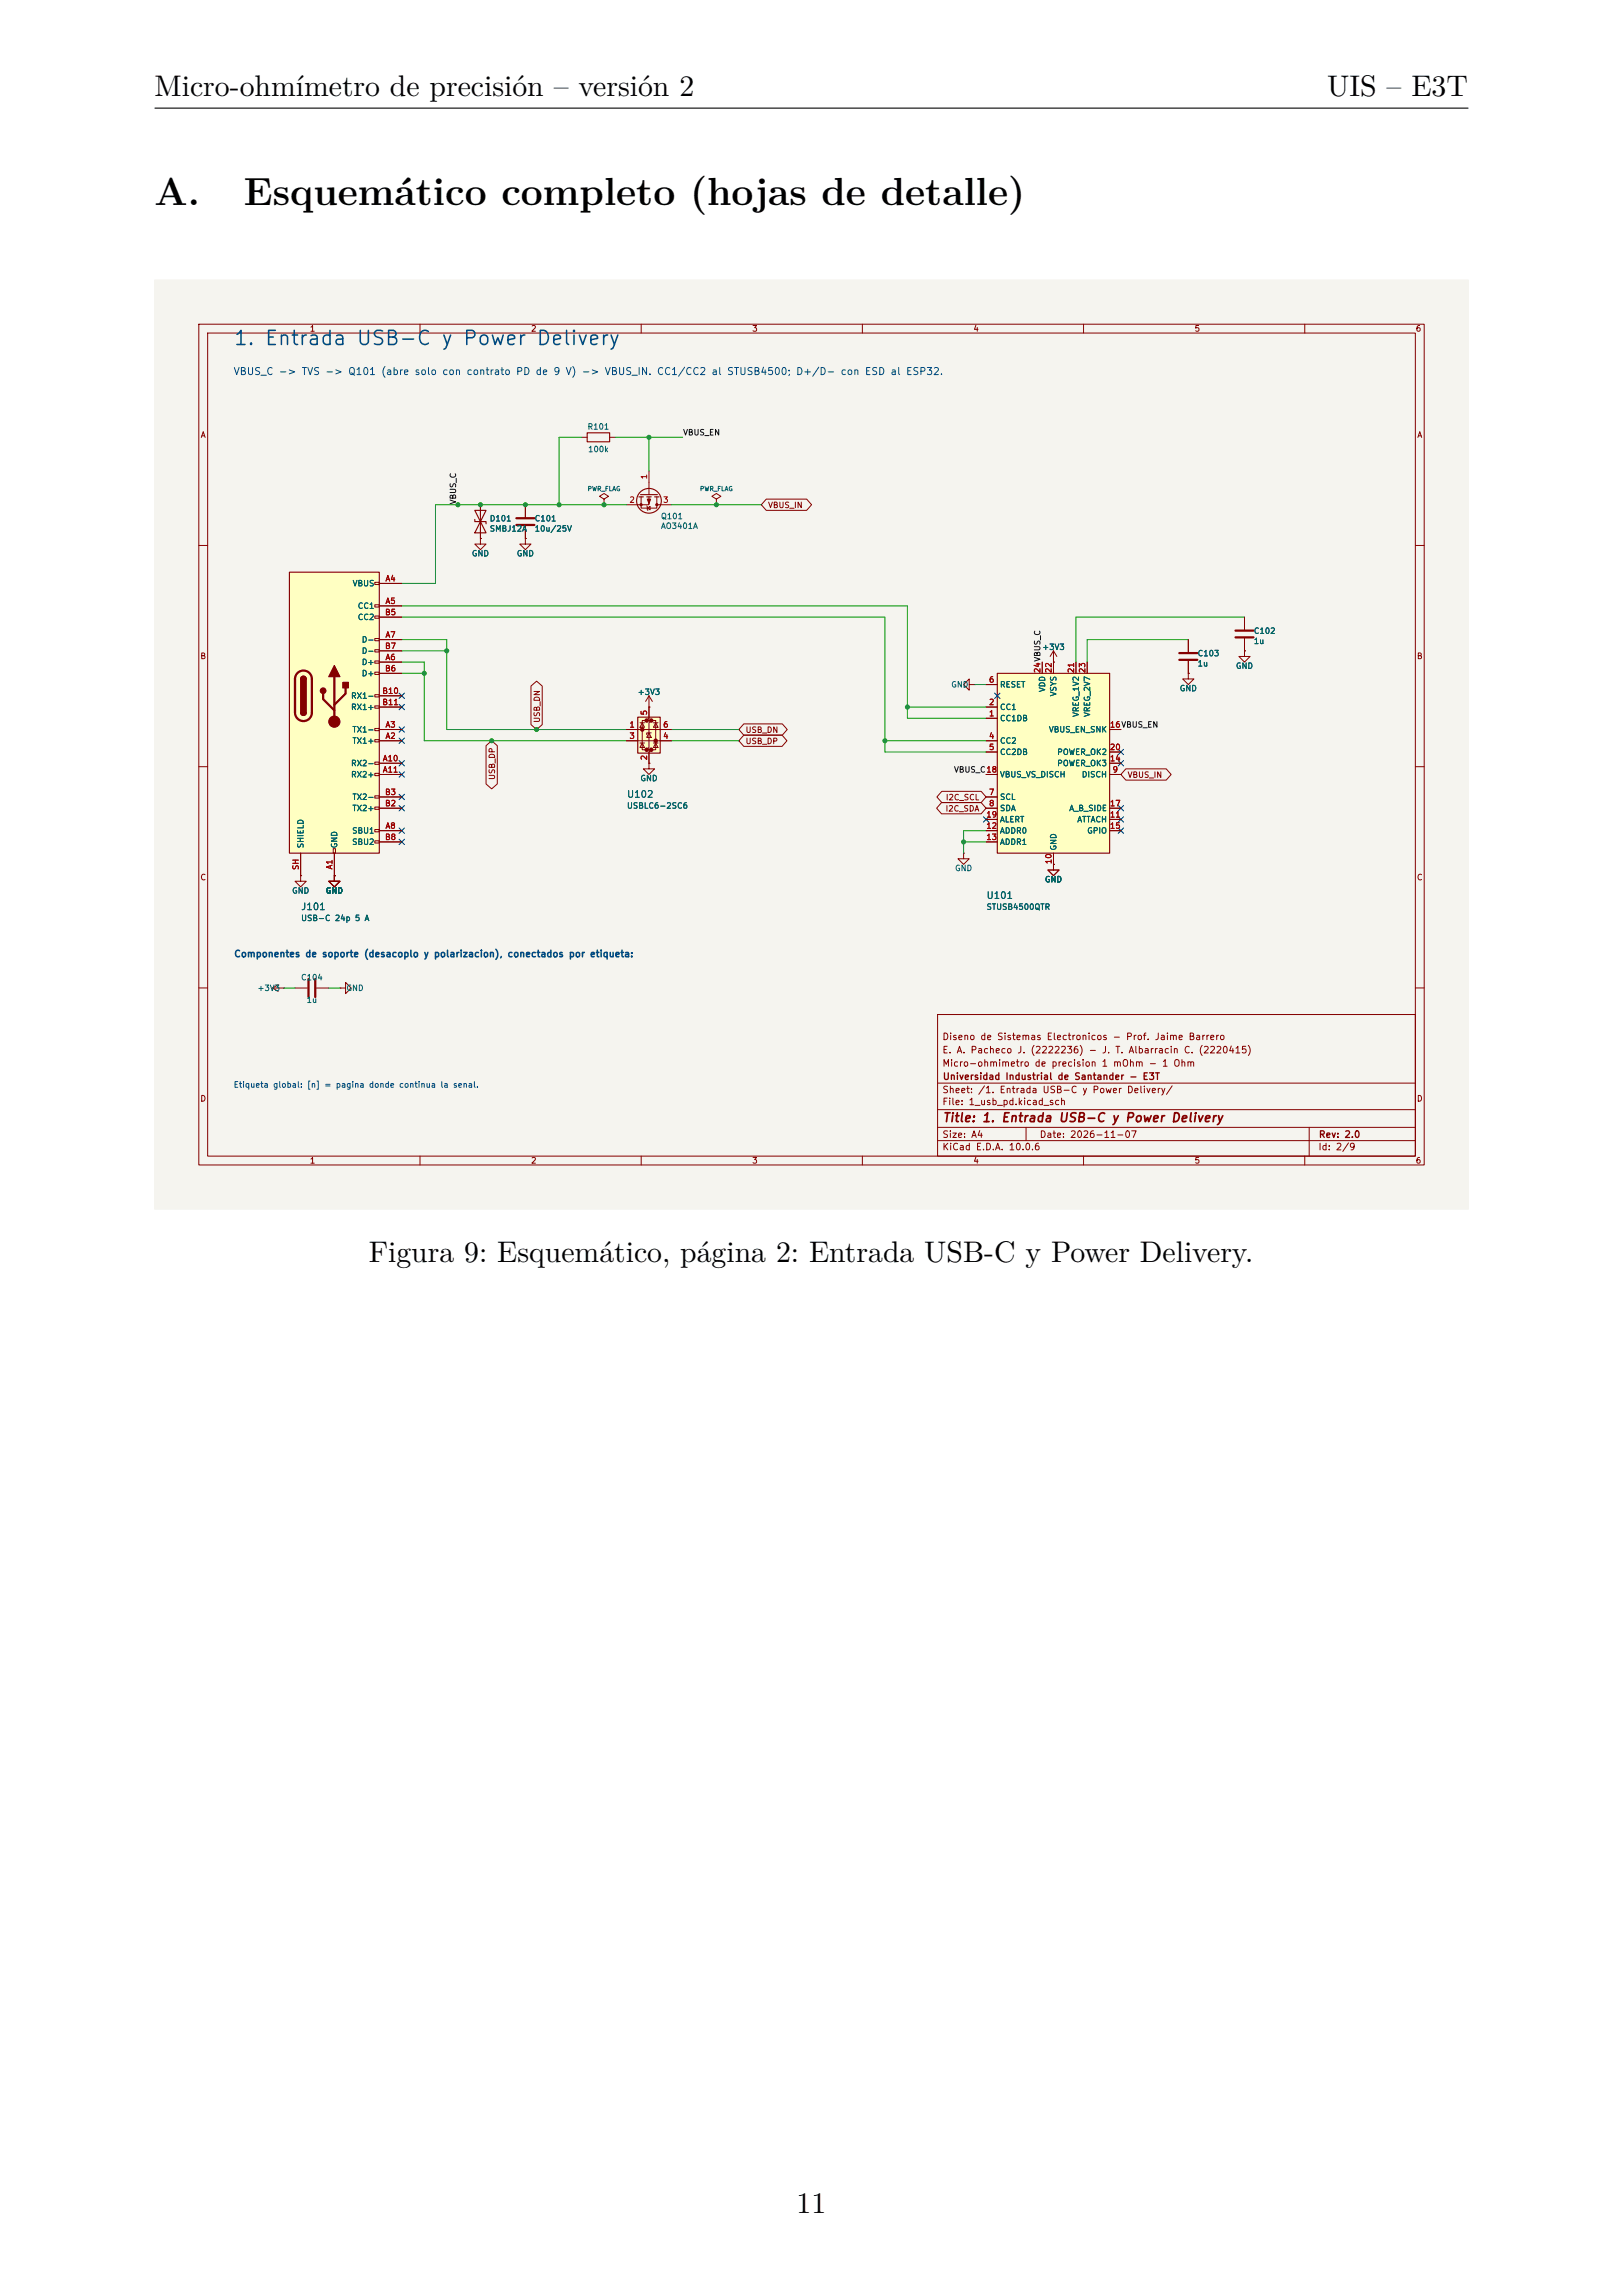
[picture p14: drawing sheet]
<svg xmlns="http://www.w3.org/2000/svg" width="210mm" height="297mm" viewBox="0 0 210 297" stroke-linecap="round" stroke-linejoin="round" font-family="sans-serif">
<defs><g id="words">
<g font-size="5.1">
<text x="20" y="26.6">A.</text>
<text x="31.6" y="26.6">Esquemático completo (hojas de detalle)</text>
</g>
<g font-size="3.8">
<text x="20" y="12.5">Micro-ohmímetro de precisión – versión 2</text>
<text x="171.7" y="12.5">UIS – E3T</text>
<text x="47.7" y="163.3">Figura 9: Esquemático, página 2: Entrada USB-C y Power Delivery.</text>
<text x="103.1" y="286.2">11</text>
</g>
<text font-size="1.8" fill="#004884" x="30.1" y="45.1">1. Entrada USB-C y Power Delivery</text>
<text font-size="1.2" fill="#840000" x="121.9" y="145.4">Title: 1. Entrada USB-C y Power Delivery</text>
<g font-size=".9" fill="#004884">
<text x="30.1" y="48.7">VBUS_C -&gt; TVS -&gt; Q101 (abre solo con contrato PD de 9 V) -&gt; VBUS_IN. CC1/CC2 al STUSB4500; D+/D- con ESD al ESP32.</text>
<text x="30.2" y="124">Componentes de soporte (desacoplo y polarizacion), conectados por etiqueta:</text>
</g>
<g font-size=".9" fill="#006464">
<text x="81.1" y="103.4">U102</text>
<text x="38.9" y="117.9">J101</text>
<text x="127.6" y="116.5">U101</text>
</g>
<g font-size=".9" fill="#840000">
<text x="121.9" y="136.5">E. A. Pacheco J. (2222236) - J. T. Albarracin C. (2220415)</text>
<text x="121.9" y="134.7">Diseno de Sistemas Electronicos - Prof. Jaime Barrero</text>
<text x="121.9" y="143.2">File: 1_usb_pd.kicad_sch</text>
<text x="121.9" y="141.6">Sheet: /1. Entrada USB-C y Power Delivery/</text>
<text x="121.9" y="138.2">Micro-ohmimetro de precision 1 mOhm - 1 Ohm</text>
<text x="121.9" y="139.9">Universidad Industrial de Santander - E3T</text>
<text x="121.9" y="149">KiCad E.D.A. 10.0.6</text>
<text x="121.9" y="147.4">Size: A4</text>
<text x="134.5" y="147.4">Date: 2026-11-07</text>
<text x="170.5" y="149">Id: 2/9</text>
<text x="170.6" y="147.4">Rev: 2.0</text>
</g>
<g font-size=".7" fill="#840000">
<text x="40" y="43.1">1</text>
<text x="68.6" y="43.1">2</text>
<text x="97.3" y="43.1">3</text>
<text x="125.9" y="43.1">4</text>
<text x="154.5" y="43.1">5</text>
<text x="183.1" y="43.1">6</text>
<text x="25.9" y="56.8">A</text>
<text x="183.3" y="56.8">A</text>
<text x="99.3" y="65.9">VBUS_IN</text>
<text x="25.8" y="85.4">B</text>
<text x="183.3" y="85.4">B</text>
<text x="70" y="93.6" transform="rotate(-90 70 93.6)">USB_DN</text>
<text x="96.4" y="95">USB_DN</text>
<text x="64.2" y="101" transform="rotate(-90 64.2 101)">USB_DP</text>
<text x="96.4" y="96.4">USB_DP</text>
<text x="145.8" y="100.8">VBUS_IN</text>
<text x="122.3" y="105.1">I2C_SDA</text>
<text x="122.3" y="103.7">I2C_SCL</text>
<text x="25.8" y="114.1">C</text>
<text x="183.3" y="114.1">C</text>
<text x="25.8" y="142.7">D</text>
<text x="183.3" y="142.7">D</text>
<text x="40" y="150.7">1</text>
<text x="68.6" y="150.7">2</text>
<text x="97.3" y="150.7">3</text>
<text x="125.9" y="150.7">4</text>
<text x="154.5" y="150.7">5</text>
<text x="183.1" y="150.7">6</text>
</g>
<g font-size=".7" fill="#006464">
<text x="76" y="55.7">R101</text>
<text x="76" y="58.7">100k</text>
<text x="63.3" y="67.6">D101</text>
<text x="63.3" y="68.9">SMBJ12A</text>
<text x="69.1" y="67.6">C101</text>
<text x="69.1" y="68.9">10u/25V</text>
<text x="85.4" y="67.3">Q101</text>
<text x="85.4" y="68.6">AO3401A</text>
<text x="45.6" y="76">VBUS</text>
<text x="61" y="72.2">GND</text>
<text x="66.8" y="72.2">GND</text>
<text x="46.2" y="78.9">CC1</text>
<text x="46.2" y="80.4">CC2</text>
<text x="46.7" y="83.3">D-</text>
<text x="162.2" y="82.2">C102</text>
<text x="162.2" y="83.5">1u</text>
<text x="46.7" y="86.2">D+</text>
<text x="46.7" y="87.7">D+</text>
<text x="46.7" y="84.7">D-</text>
<text x="123" y="89.1">GND</text>
<text x="129.3" y="89.1">RESET</text>
<text x="134.8" y="84.3">+3V3</text>
<text x="135.4" y="89.6" transform="rotate(-90 135.4 89.6)">VDD</text>
<text x="152.6" y="89.6">GND</text>
<text x="154.9" y="85.1">C103</text>
<text x="154.9" y="86.4">1u</text>
<text x="159.8" y="86.7">GND</text>
<text x="45.4" y="90.6">RX1-</text>
<text x="45.4" y="92">RX1+</text>
<text x="45.5" y="94.9">TX1-</text>
<text x="82.4" y="90.1">+3V3</text>
<text x="129.3" y="93.5">CC1DB</text>
<text x="129.3" y="92">CC1</text>
<text x="135.6" y="94.9">VBUS_EN_SNK</text>
<text x="136.9" y="90.2" transform="rotate(-90 136.9 90.2)">VSYS</text>
<text x="139.8" y="92.8" transform="rotate(-90 139.8 92.8)">VREG_1V2</text>
<text x="141.2" y="92.8" transform="rotate(-90 141.2 92.8)">VREG_2V7</text>
<text x="45.4" y="99.3">RX2-</text>
<text x="45.4" y="100.7">RX2+</text>
<text x="45.5" y="96.4">TX1+</text>
<text x="82.8" y="101.2">GND</text>
<text x="129.3" y="96.4">CC2</text>
<text x="129.3" y="97.8">CC2DB</text>
<text x="129.3" y="100.7">VBUS_VS_DISCH</text>
<text x="136.7" y="99.3">POWER_OK3</text>
<text x="136.7" y="97.8">POWER_OK2</text>
<text x="139.9" y="100.7">DISCH</text>
<text x="45.5" y="105.1">TX2+</text>
<text x="45.5" y="103.6">TX2-</text>
<text x="81.1" y="104.8">USBLC6-2SC6</text>
<text x="129.3" y="103.6">SCL</text>
<text x="129.3" y="105.1">SDA</text>
<text x="129.3" y="106.6">ALERT</text>
<text x="138.3" y="105.1">A_B_SIDE</text>
<text x="139.3" y="106.6">ATTACH</text>
<text x="39.5" y="109.8" transform="rotate(-90 39.5 109.8)">SHIELD</text>
<text x="43.8" y="109.8" transform="rotate(-90 43.8 109.8)">GND</text>
<text x="45.5" y="108">SBU1</text>
<text x="45.5" y="109.5">SBU2</text>
<text x="123.5" y="112.9">GND</text>
<text x="129.3" y="108">ADDR0</text>
<text x="129.3" y="109.5">ADDR1</text>
<text x="136.9" y="110.1" transform="rotate(-90 136.9 110.1)">GND</text>
<text x="140.6" y="108">GPIO</text>
<text x="37.7" y="115.8">GND</text>
<text x="38.9" y="119.3">USB-C 24p 5 A</text>
<text x="42.1" y="115.8">GND</text>
<text x="127.6" y="117.9">STUSB4500QTR</text>
<text x="135.1" y="114.3">GND</text>
<text x="33.2" y="128.4">+3V3</text>
<text x="38.9" y="127">C104</text>
<text x="39.6" y="129.9">1u</text>
<text x="44.8" y="128.4">GND</text>
</g>
<g font-size=".7" fill="#0f0f0f">
<text x="88.3" y="56.5">VBUS_EN</text>
<text x="59.2" y="65.3" transform="rotate(-90 59.2 65.3)">VBUS_C</text>
<text x="123.4" y="100.1">VBUS_C18</text>
</g>
<g font-size=".7" fill="#a90000">
<text x="81.4" y="65.2">2</text>
<text x="83.9" y="62.1" transform="rotate(-90 83.9 62.1)">1</text>
<text x="85.7" y="65.2">3</text>
<text x="49.8" y="75.4">A4</text>
<text x="49.7" y="79.8">B5</text>
<text x="49.8" y="78.3">A5</text>
<text x="49.8" y="82.7">A7</text>
<text x="49.4" y="89.9">B10</text>
<text x="49.7" y="87">B6</text>
<text x="49.7" y="84.1">B7</text>
<text x="49.8" y="85.6">A6</text>
<text x="127.9" y="88.5">6</text>
<text x="134.8" y="87.1" transform="rotate(-90 134.8 87.1)">24VBUS_C</text>
<text x="134.8" y="87.1" transform="rotate(-90 134.8 87.1)">24</text>
<text x="136.2" y="87.1" transform="rotate(-90 136.2 87.1)">22</text>
<text x="139.1" y="87.1" transform="rotate(-90 139.1 87.1)">21</text>
<text x="140.6" y="87.1" transform="rotate(-90 140.6 87.1)">23</text>
<text x="49.4" y="91.4">B11</text>
<text x="49.8" y="95.7">A2</text>
<text x="49.8" y="94.3">A3</text>
<text x="81.4" y="94.3">1</text>
<text x="81.4" y="95.7">3</text>
<text x="83.9" y="92.6" transform="rotate(-90 83.9 92.6)">5</text>
<text x="85.7" y="95.7">4</text>
<text x="85.7" y="94.3">6</text>
<text x="127.9" y="92.8">1</text>
<text x="127.9" y="91.4">2</text>
<text x="127.9" y="95.7">4</text>
<text x="143.5" y="94.3">16VBUS_EN</text>
<text x="143.5" y="94.3">16</text>
<text x="49.5" y="98.7">A10</text>
<text x="49.5" y="100.1">A11</text>
<text x="83.9" y="98.4" transform="rotate(-90 83.9 98.4)">2</text>
<text x="127.5" y="100.1">18</text>
<text x="127.9" y="97.2">5</text>
<text x="143.5" y="98.7">14</text>
<text x="143.5" y="97.2">20</text>
<text x="143.9" y="100.1">9</text>
<text x="49.7" y="104.5">B2</text>
<text x="49.7" y="103">B3</text>
<text x="49.8" y="107.4">A8</text>
<text x="127.5" y="107.4">12</text>
<text x="127.5" y="105.9">19</text>
<text x="127.9" y="103">7</text>
<text x="127.9" y="104.5">8</text>
<text x="143.5" y="105.9">11</text>
<text x="143.5" y="107.4">15</text>
<text x="143.5" y="104.5">17</text>
<text x="38.8" y="112.6" transform="rotate(-90 38.8 112.6)">SH</text>
<text x="43.2" y="112.5" transform="rotate(-90 43.2 112.5)">A1</text>
<text x="49.7" y="108.8">B8</text>
<text x="127.5" y="108.8">13</text>
<text x="136.2" y="111.9" transform="rotate(-90 136.2 111.9)">10</text>
</g>
<text font-size=".7" fill="#004884" x="30.2" y="140.9">Etiqueta global: [n] = pagina donde continua la senal.</text>
<g font-size=".6" fill="#006464">
<text x="76" y="63.7">PWR_FLAG</text>
<text x="90.5" y="63.7">PWR_FLAG</text>
</g>
</g></defs>
<path d="M20 14h170" fill="none" stroke="#000" stroke-width=".14"/>
<path d="M20 36.2h170v120.2h-170z" fill="#f5f4ef" stroke="#f5f4ef" stroke-width=".13"/>
<g fill="none" stroke="#840000" stroke-width=".13">
<path d="M25.7 41.9h158.6v108.8h-158.6zM26.9 43.1h156.2v106.5h-156.2zM54.3 41.9v1.2M83 41.9v1.2M111.6 41.9v1.2M140.2 41.9v1.2M168.8 41.9v1.2M25.7 70.6h1.2M68 69.7v.7h.7l-.7 .7-.7-.7h.7M68 69.7h.1M183.1 70.6h1.2M25.7 99.2h1.2"/>
<path d="M183.1 99.2h1.2M25.7 127.8h1.2M121.3 131.2h61.8v18.4h-61.8zM183.1 127.8h1.2M54.3 149.6v1.1M83 149.6v1.1M111.6 149.6v1.1M121.3 147.5h61.8M121.3 145.8h61.8M121.3 143.5h61.8M121.3 140.1h61.8M132.8 145.8v1.7"/>
<path d="M140.2 149.6v1.1M168.8 149.6v1.1M169.4 145.8v3.8"/>
</g>
<path d="M82.5 92.8h2.9v4.6h-2.9z" fill="#ffffc2"/>
<g fill="#840000" stroke="#840000" stroke-width=".29">
<circle cx="83.1" cy="94.4" r=".15"/>
<circle cx="83.7" cy="93.2" r=".15"/>
<circle cx="83.7" cy="97" r=".15"/>
<circle cx="84.3" cy="93.2" r=".15"/>
<circle cx="84.3" cy="97" r=".15"/>
<circle cx="84.8" cy="95.8" r=".15"/>
</g>
<g fill="none" stroke="#840000" stroke-width=".13">
<path d="M78.2 64.6l.5-.4-.5-.4-.6 .4 .6 .4v.7M78.2 65.3h.1M83 64.3v1.4h2v-1.4M83.7 65.4l.1 .6M83.8 65.7l.3-.2v.4zM84 64.3v1h-2.9M84 60.9v3.1M85 65.3h1.9M92.7 64.6l.6-.4-.6-.4-.6 .4 .6 .4v.7M92.7 65.3h.1M81.1 94.4h5.8M81.1 95.8h5.8"/>
<path d="M82.8 96.1h.6M82.8 93.5h.6M83.1 93.5l.3 .6h-.6zM83.1 96.1l.3 .6h-.6zM83.7 93.2h-.6v3.8h.6M84 90v2.9l-.3 .3h.6l-.3 .3v3.2l-.3 .3h.6l-.3 .3v1.4M84 94.8l.3 .6h-.6zM84 91.5h.1M84 90l-.5 .7M84 90l.4 .7M84.3 94.8h-.6v.2M84.3 93.2h.5v3.8h-.5"/>
<path d="M84.6 96.1h.5M84.6 93.5h.5M84.8 93.5l.3 .6h-.5zM84.8 96.1l.3 .6h-.5zM125.4 88.6v-.8l-.7 .8 .7 .7v-.7h.7M126.1 88.6h.1M136.3 85.6h.1M136.3 84.2l-.4 .7M136.3 84.2l.4 .7M136.3 84.2v1.4M153.8 87.1v.7h.7l-.7 .8-.8-.8h.8M153.8 87.1h.1"/>
<path d="M153.8 82.7v1.6M153.8 85.5v1.6M161 84.2v.7h.8l-.8 .7-.7-.7h.7M161 84.2h.1M124.7 110.4v.7h.7l-.7 .7-.7-.7h.7M124.7 110.4h.1M136.3 111.8v.7h.7l-.7 .8-.7-.8h.7M136.3 111.8h.1M35.3 127.8l.7 .4M35.3 127.8h1.4M36 127.4l-.7 .4M36.7 127.8h.1"/>
<path d="M44 127.8h.7v-.7l.7 .7-.7 .7v-.7M44 127.8h.1"/>
</g>
<g fill="none" stroke="#840000" stroke-width=".15">
<path d="M82.7 64.3h.5M82.9 64h2.2M83.7 64.3h.6M84.7 64.3h.6M82.5 92.8h2.9v4.6h-2.9z"/>
<circle cx="84" cy="64.8" r="1.6"/>
</g>
<g fill="#840000" stroke="#840000" stroke-width=".13">
<path d="M83.8 64.6h.4l-.2 .5z"/>
<circle cx="85" cy="65.3" r=".15"/>
<circle cx="83" cy="65.3" r=".15"/>
</g>
<path d="M152.6 84.5h2.3M152.6 85.4h2.3" fill="none" stroke="#840000" stroke-width=".29"/>
<path d="M129 87.1h14.6v23.3h-14.6z" fill="#ffffc2"/>
<path d="M76 56h2.9v1.1h-2.9zM61.4 66h1.5l-1.5 2.9h1.5zM61.4 67.2v.3h1.5v.3M129 87.1h14.6v23.3h-14.6z" fill="none" stroke="#840000" stroke-width=".15"/>
<g fill="none" stroke="#840000" stroke-width=".13">
<path d="M75.2 56.6h.8M78.9 56.6h.7M62.2 69.7v.7h.7l-.7 .7-.8-.7h.8M62.2 69.7h.1M62.2 65.3v4.4M68 65.3v1.6M68 68.1v1.6M84 98.7v.8h.7l-.7 .7-.8-.7h.8M84 98.7h.1M127.6 92.9h1.4M127.6 91.5h1.4M127.6 95.8h1.4"/>
<path d="M127.6 97.3h1.4M127.6 88.6h1.4M134.9 85.6v1.5M136.3 85.6v1.5M139.2 85.6v1.5M140.7 85.6v1.5M143.6 97.3h1.4M143.6 98.7h1.4M143.6 94.4h1.4M43.3 113.3v.7h.7l-.7 .7-.8-.7h.8M43.3 113.3h.1M127.6 103.1h1.4"/>
<path d="M127.6 104.5h1.4M127.6 100.2h1.4M127.6 106h1.4M127.6 107.5h1.4M127.6 108.9h1.4M136.3 111.8v.7h.7l-.7 .8-.7-.8h.7M136.3 111.8h.1M136.3 110.4v1.4M143.6 104.5h1.4M143.6 100.2h1.4M143.6 106h1.4M143.6 107.5h1.4"/>
<path d="M38.2 127.8h1.6M40.9 127.8h1.6"/>
</g>
<path d="M66.8 67h2.3M66.8 67.9h2.3M39.9 126.6v2.4M40.8 126.6v2.4" fill="none" stroke="#840000" stroke-width=".29"/>
<path d="M37.4 74h11.7v36.4h-11.7z" fill="#ffffc2"/>
<g fill="none" stroke="#840000" stroke-width=".13">
<path d="M48.5 75.3h.6v.3h-.6zM48.5 78.2h.6v.3h-.6zM48.5 79.7h.6v.3h-.6zM49.1 75.5h2.9M49.1 78.4h2.9M49.1 79.8h2.9M62.2 69.7h.1M62.2 65.3v1.4M62.2 68.2v1.5M68 69.7h.1M68 65.3v1.6M68 68.1v1.6"/>
<path d="M99.1 64.6h5.3l.6 .7-.6 .7h-5.3l-.6-.7zM161 79.8v1.6M48.5 82.6h.6v.3h-.6zM48.5 84h.6v.3h-.6zM48.5 85.5h.6v.3h-.6zM48.5 87h.6v.2h-.6zM48.5 89.9h.6v.3h-.6zM48.5 91.3h.6v.3h-.6zM48.5 94.2h.6v.3h-.6zM48.5 95.7h.6v.3h-.6zM48.5 98.6h.6v.3h-.6zM49.1 95.8h2.9"/>
<path d="M49.1 94.4h2.9M49.1 85.6h2.9M49.1 82.7h2.9M49.1 98.7h2.9M49.1 87.1h2.9M49.1 84.2h2.9M49.1 90h2.9M49.1 91.5h2.9M62.9 96.5l.7-.7 .7 .7v4.9l-.7 .6-.7-.6zM68.7 88.7l.7-.6 .8 .6v5l-.8 .7-.7-.7zM81.1 95.8h1.4M81.1 94.4h1.4"/>
<path d="M84 98.7h.1M84 91.5h.1M84 91.5v1.4M84 97.3v1.4M85.4 95.8h1.5M85.4 94.4h1.5M96.2 93.6h5l.7 .8-.7 .7h-5l-.6-.7zM96.2 95.1h5l.6 .7-.6 .7h-5l-.6-.7zM127.6 95.8h1.4M127.6 91.5h1.4M127.6 92.9h1.4M127.6 97.3h1.4"/>
<path d="M127.6 88.6h1.4M134.9 85.6v1.5M136.3 85.6h.1M136.3 85.6v1.5M139.2 85.6v1.5M140.7 85.6v1.5M143.6 94.4h1.4M143.6 98.7h1.4M143.6 97.3h1.4M145.7 99.5h5.2l.6 .7-.6 .7h-5.2l-.7-.7zM153.8 87.1h.1M153.8 82.7v1.6"/>
<path d="M153.8 85.5v1.6M161 84.2h.1M161 82.6v1.6M38.9 113.3v.7h.7l-.7 .7-.7-.7h.7M38.9 113.3h.1M38.9 110.4v2.9M43.1 109.8h.3v.6h-.3zM43.3 113.3v.7h.7l-.7 .7-.8-.7h.8M43.3 113.3h.1M43.3 110.4v2.9M48.5 100h.6v.3h-.6zM48.5 102.9h.6v.3h-.6z"/>
<path d="M48.5 104.4h.6v.3h-.6zM48.5 107.3h.6v.3h-.6zM48.5 108.8h.6v.3h-.6zM49.1 107.5h2.9M49.1 100.2h2.9M49.1 104.5h2.9M49.1 103.1h2.9M49.1 108.9h2.9M121.8 103.8h5.2l.6 .7-.6 .8h-5.2l-.6-.8zM121.9 102.4h5.1l.6 .7-.6 .7h-5.1l-.7-.7zM127.6 107.5h1.4M127.6 100.2h1.4"/>
<path d="M127.6 104.5h1.4M127.6 103.1h1.4M127.6 108.9h1.4M127.6 106h1.4M136.3 111.8h.1M136.3 110.4v1.4M143.6 107.5h1.4M143.6 100.2h1.4M143.6 104.5h1.4M143.6 106h1.4"/>
</g>
<path d="M37.4 74h11.7v36.4h-11.7zM38.9 87.8l.1-.2 .3-.1 .2 .1 .1 .2M38.9 92.2l.1 .2 .3 .1 .2-.1 .1-.2" fill="none" stroke="#840000" stroke-width=".15"/>
<path d="M38.5 87.1a1.09 1.09 0 0 1 1.2-.3 1.09 1.09 0 0 1 .7 1v4.4a1.09 1.09 0 0 1-1.1 1.1 1.09 1.09 0 0 1-1.1-1.1v-4.5l.1-.3zM41.8 89.7v.7l1.5 1.5M43.3 87.5v5.9M44.7 89v.7l-1.4 1.5M159.9 81.6h2.3M159.9 82.4h2.3" fill="none" stroke="#840000" stroke-width=".29"/>
<g fill="#840000" stroke="#840000" stroke-width=".15">
<path d="M38.9 87.8h.7v4.4h-.7z"/>
<path d="M39 87.6l.4-.1 .2 .1v.2h-.7z"/>
<path d="M38.9 92.2h.7l-.1 .2-.2 .1-.3-.1z"/>
<path d="M43.3 86.1l.7 1.4h-1.5z"/>
<path d="M44.4 88.3h.7v.7h-.7z"/>
<circle cx="41.8" cy="89.4" r=".36"/>
</g>
<circle cx="43.3" cy="93.4" r=".73" fill="#840000" stroke="#840000" stroke-width=".13"/>
<g fill="none" stroke="#009600" stroke-width=".13">
<path d="M75.2 56.6h-2.9v8.7M79.6 56.6h8.7M84 56.6v4.3M52 79.8h62.5v17.5h13.1M52 78.4h65.4v14.5h10.2M81.1 65.3h-24.8v10.2h-4.3M86.9 65.3h11.6M161 79.8h-21.8v5.8M52 85.6h2.9v10.2h26.2M52 82.7h5.8v11.7h23.3M52 87.1h2.9M52 84.2h5.8"/>
<path d="M86.9 95.8h8.7M86.9 94.4h8.7M114.5 95.8h13.1M117.4 91.5h10.2M126.1 88.6h1.5M153.8 82.7h-13.1v2.9M124.7 108.9h2.9M127.6 107.5h-2.9v2.9M36.7 127.8h1.5M42.5 127.8h1.5"/>
</g>
<g fill="none" stroke="#000084" stroke-width=".13">
<path d="M51.6 94l.7 .7M51.6 95.5l.7 .7M51.6 98.4l.7 .7M51.6 99.8l.7 .7M51.6 89.7l.7 .7M51.6 91.1l.7 .7M52.3 94l-.7 .7M52.3 95.5l-.7 .7M52.3 98.4l-.7 .7M52.3 99.8l-.7 .7M52.3 89.7l-.7 .7M52.3 91.1l-.7 .7"/>
<path d="M128.7 89.7l.7 .7M129.4 89.7l-.7 .7M144.7 96.9l.7 .7M144.7 98.4l.7 .7M145.4 96.9l-.7 .7M145.4 98.4l-.7 .7M51.6 102.7l.7 .7M51.6 108.6l.7 .7M51.6 107.1l.7 .7M51.6 104.2l.7 .7M52.3 102.7l-.7 .7M52.3 108.6l-.7 .7"/>
<path d="M52.3 107.1l-.7 .7M52.3 104.2l-.7 .7M127.2 105.7l.7 .6M127.9 105.7l-.7 .6M144.7 105.7l.7 .6M144.7 107.1l.7 .7M144.7 104.2l.7 .7M145.4 105.7l-.7 .6M145.4 107.1l-.7 .7M145.4 104.2l-.7 .7"/>
</g>
<g fill="#009600" stroke="#009600" stroke-width=".13">
<circle cx="59.3" cy="65.3" r=".26"/>
<circle cx="62.2" cy="65.3" r=".26"/>
<circle cx="72.3" cy="65.3" r=".26"/>
<circle cx="68" cy="65.3" r=".26"/>
<circle cx="84" cy="56.6" r=".26"/>
<circle cx="92.7" cy="65.3" r=".26"/>
<circle cx="114.5" cy="95.8" r=".26"/>
<circle cx="78.2" cy="65.3" r=".26"/>
<circle cx="54.9" cy="87.1" r=".26"/>
<circle cx="69.4" cy="94.4" r=".26"/>
<circle cx="63.6" cy="95.8" r=".26"/>
<circle cx="57.8" cy="84.2" r=".26"/>
<circle cx="117.4" cy="91.5" r=".26"/>
<circle cx="124.7" cy="108.9" r=".26"/>
</g>
<use href="#words"/>
</svg>
